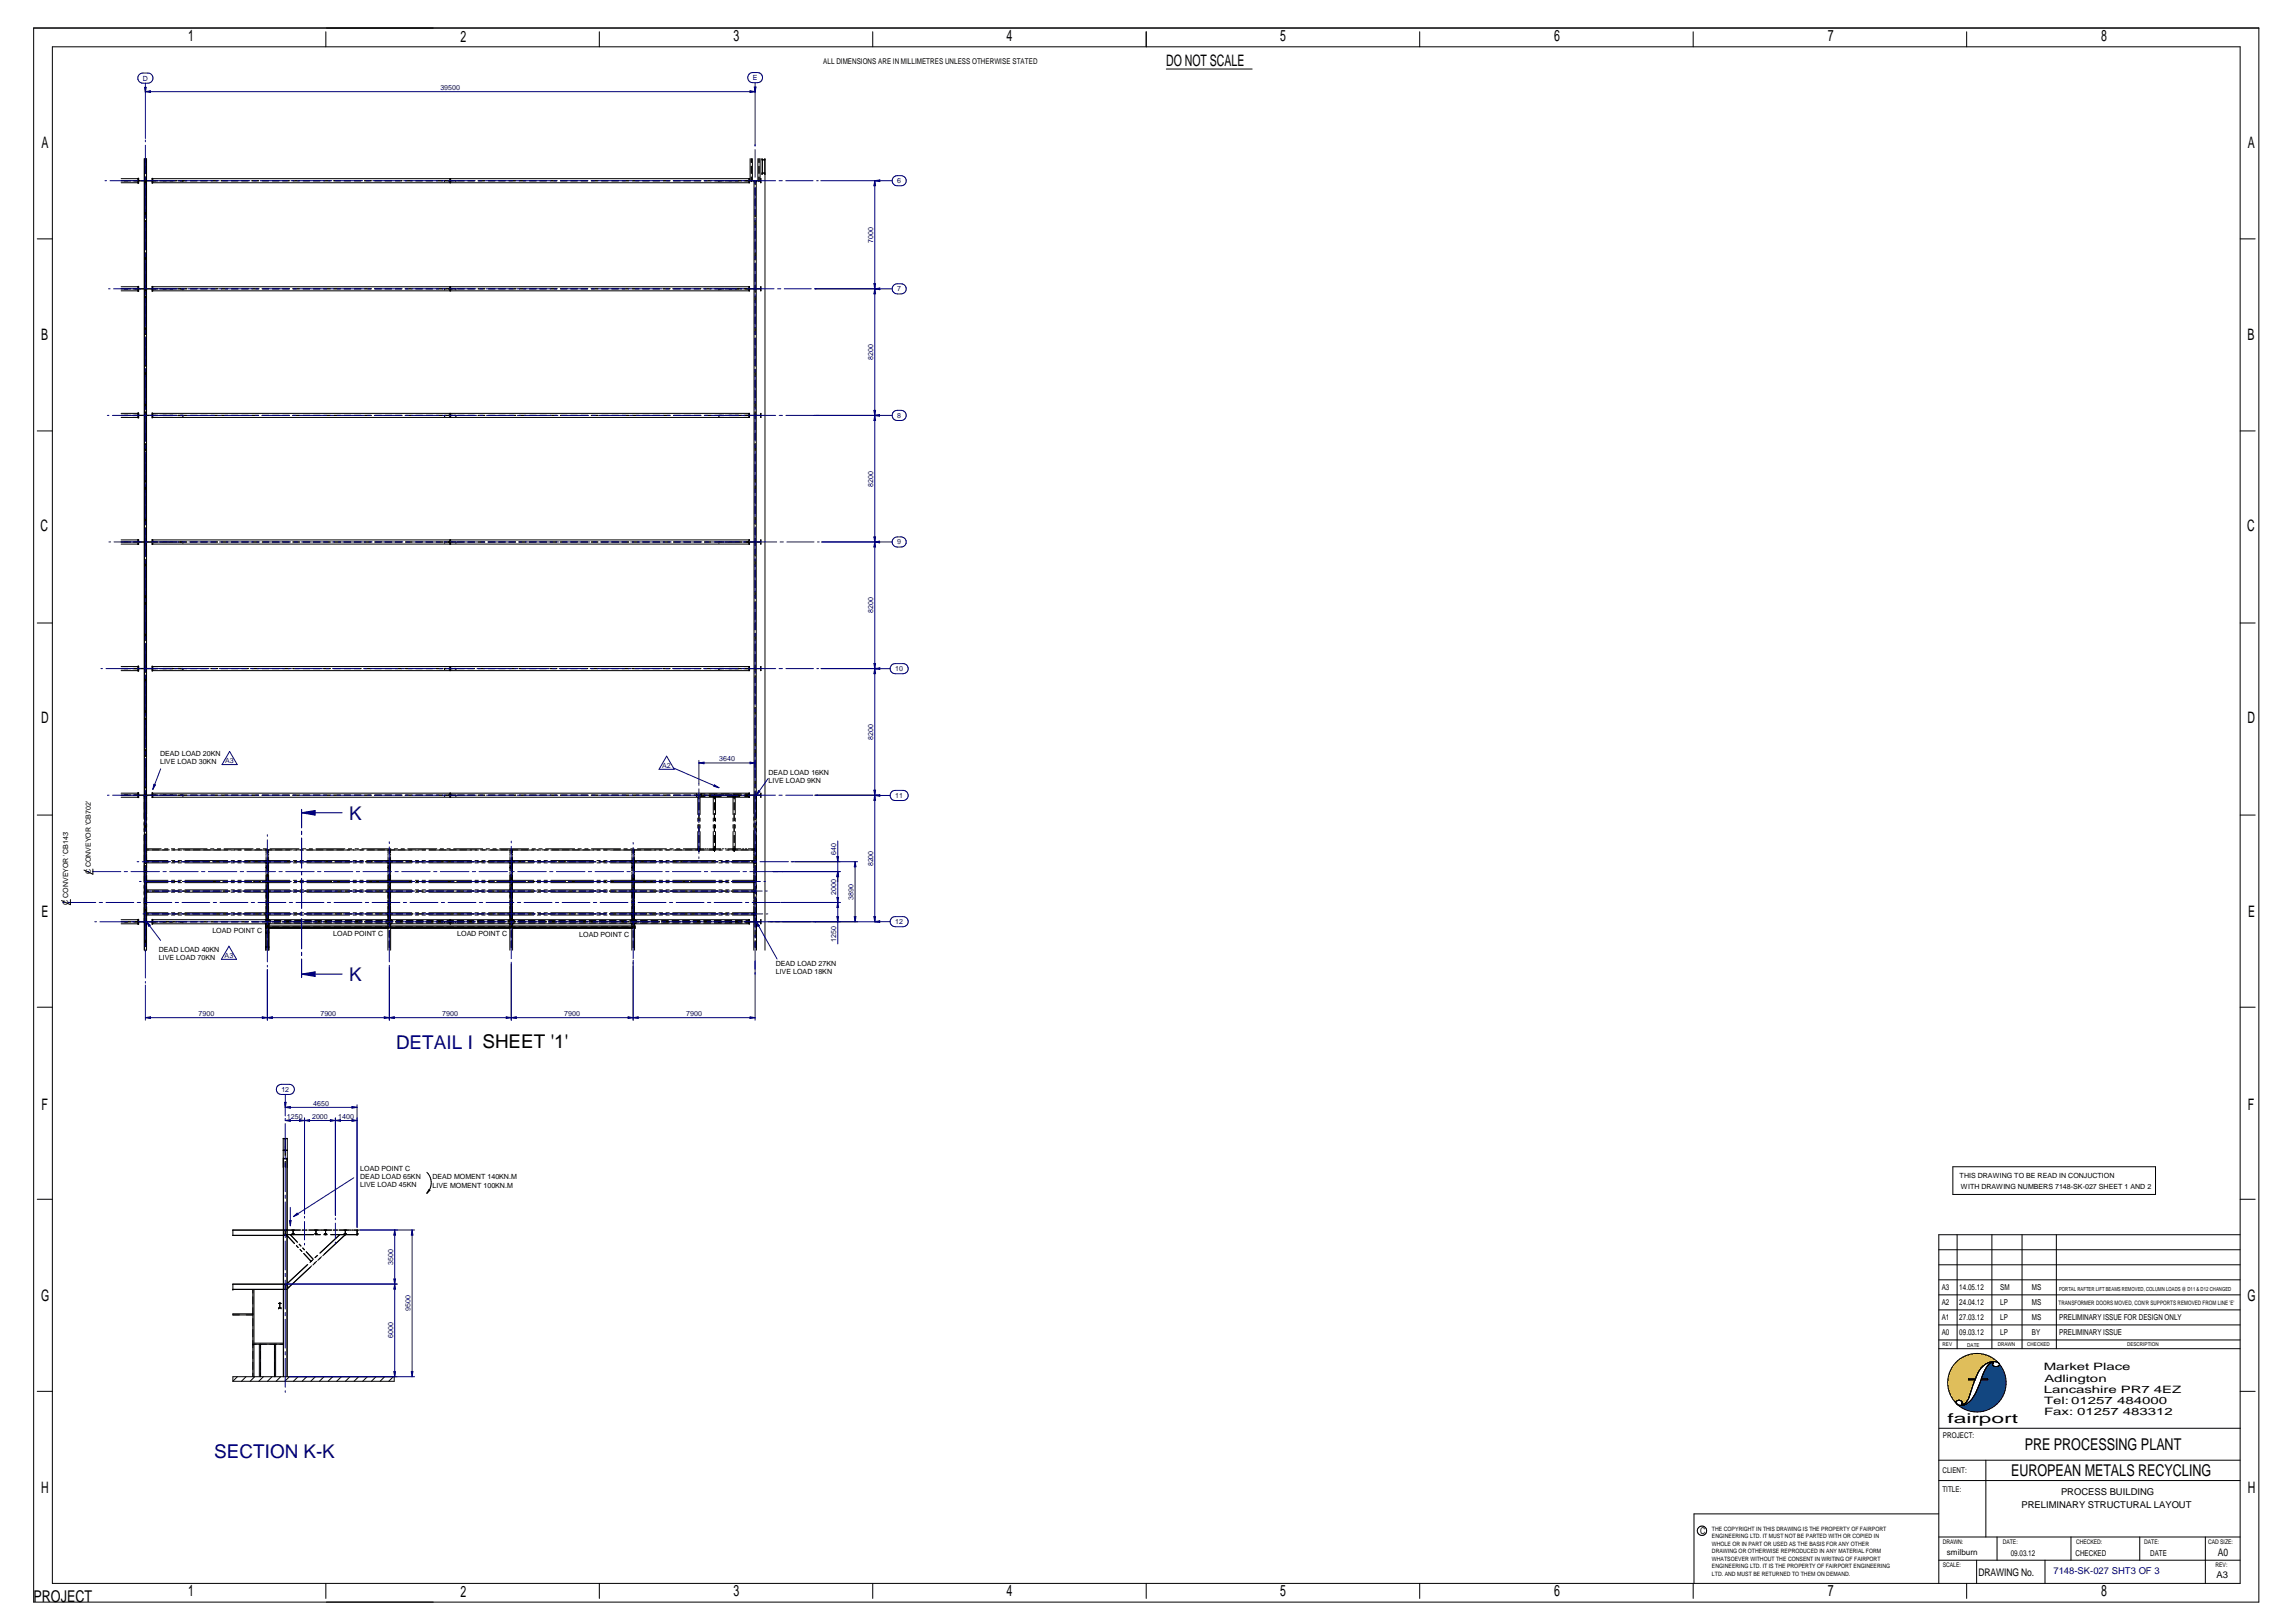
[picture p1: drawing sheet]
<svg xmlns="http://www.w3.org/2000/svg" width="1189mm" height="841mm" viewBox="0 0 1189 841" stroke-linecap="round" stroke-linejoin="round" font-family="sans-serif">
<defs><g id="words">
<g font-size="9.8" fill="#000080">
<text x="181" y="425">K</text>
<text x="181" y="508">K</text>
<text x="205" y="544">DETAIL I SHEET '1'</text>
<text x="111" y="755">SECTION K-K</text>
</g>
<g font-size="8.4">
<text x="1049" y="751">PRE PROCESSING PLANT</text>
<text x="1042" y="765">EUROPEAN METALS RECYCLING</text>
<text x="17" y="830">PROJECT</text>
</g>
<g font-size="8.2">
<text x="97" y="21">1</text>
<text x="239" y="22">2</text>
<text x="380" y="21">3</text>
<text x="522" y="21">4</text>
<text x="663" y="21">5</text>
<text x="805" y="21">6</text>
<text x="947" y="21">7</text>
<text x="1089" y="21">8</text>
<text x="604" y="34">DO NOT SCALE</text>
<text x="21" y="77">A</text>
<text x="1165" y="77">A</text>
<text x="21" y="176">B</text>
<text x="1165" y="176">B</text>
<text x="21" y="275">C</text>
<text x="1165" y="275">C</text>
<text x="21" y="375">D</text>
<text x="1165" y="375">D</text>
<text x="22" y="475">E</text>
<text x="1165" y="475">E</text>
<text x="21" y="575">F</text>
<text x="1165" y="575">F</text>
<text x="21" y="674">G</text>
<text x="1165" y="674">G</text>
<text x="21" y="774">H</text>
<text x="1165" y="774">H</text>
<text x="97" y="827">1</text>
<text x="239" y="828">2</text>
<text x="380" y="827">3</text>
<text x="522" y="827">4</text>
<text x="663" y="827">5</text>
<text x="805" y="827">6</text>
<text x="947" y="827">7</text>
<text x="1089" y="827">8</text>
</g>
<text font-size="7" x="1009" y="737">fairport</text>
<g font-size="5.4">
<text x="1149" y="806">A0</text>
<text x="1025" y="816">DRAWING No.</text>
</g>
<g font-size="5.3">
<text x="1059" y="710">Market Place</text>
<text x="1059" y="716">Adlington</text>
<text x="1059" y="722">Lancashire PR7 4EZ</text>
<text x="1059" y="728">Tel: 01257 484000</text>
<text x="1059" y="733">Fax: 01257 483312</text>
</g>
<g font-size="4.9">
<text x="1068" y="775">PROCESS BUILDING</text>
<text x="1048" y="781">PRELIMINARY STRUCTURAL LAYOUT</text>
<text x="1149" y="817">A3</text>
</g>
<text font-size="4.9" fill="#000080" x="1064" y="816">7148-SK-027 SHT3 OF 3</text>
<text font-size="4.8" x="881" y="795">C</text>
<g font-size="4.2">
<text x="1006" y="669">A3</text>
<text x="1015" y="669">14.05.12</text>
<text x="1037" y="669">SM</text>
<text x="1053" y="669">MS</text>
<text x="1006" y="676">A2</text>
<text x="1015" y="676">24.04.12</text>
<text x="1037" y="676">LP</text>
<text x="1053" y="676">MS</text>
<text x="1006" y="684">A1</text>
<text x="1015" y="684">27.03.12</text>
<text x="1037" y="684">LP</text>
<text x="1053" y="684">MS</text>
<text x="1067" y="684">PRELIMINARY ISSUE FOR DESIGN ONLY</text>
<text x="1006" y="692">A0</text>
<text x="1015" y="692">09.03.12</text>
<text x="1037" y="692">LP</text>
<text x="1053" y="692">BY</text>
<text x="1067" y="692">PRELIMINARY ISSUE</text>
<text x="1009" y="806">smilburn</text>
<text x="1042" y="806">09.03.12</text>
<text x="1076" y="806">CHECKED</text>
<text x="1114" y="806">DATE</text>
</g>
<g font-size="4.1">
<text x="427" y="33">ALL DIMENSIONS ARE IN MILLIMETRES UNLESS OTHERWISE STATED</text>
<text x="1007" y="745">PROJECT:</text>
<text x="1007" y="763">CLIENT:</text>
<text x="1007" y="773">TITLE:</text>
</g>
<g font-size="3.7" fill="#000080">
<text x="74" y="42">D</text>
<text x="390" y="42">E</text>
<text x="228" y="47">39500</text>
<text x="465" y="95">6</text>
<text x="453" y="126" transform="rotate(-90 453 126)">7000</text>
<text x="465" y="151">7</text>
<text x="453" y="187" transform="rotate(-90 453 187)">8200</text>
<text x="465" y="217">8</text>
<text x="453" y="252" transform="rotate(-90 453 252)">8200</text>
<text x="465" y="282">9</text>
<text x="453" y="318" transform="rotate(-90 453 318)">8200</text>
<text x="464" y="348">10</text>
<text x="453" y="383" transform="rotate(-90 453 383)">8200</text>
<text x="117" y="395">A3</text>
<text x="373" y="395">3640</text>
<text x="343" y="398">A2</text>
<text x="464" y="414">11</text>
<text x="433" y="443" transform="rotate(-90 433 443)">640</text>
<text x="453" y="449" transform="rotate(-90 453 449)">8200</text>
<text x="433" y="464" transform="rotate(-90 433 464)">2000</text>
<text x="442" y="466" transform="rotate(-90 442 466)">3890</text>
<text x="464" y="479">12</text>
<text x="433" y="488" transform="rotate(-90 433 488)">1250</text>
<text x="116" y="496">A3</text>
<text x="103" y="527">7900</text>
<text x="166" y="527">7900</text>
<text x="229" y="527">7900</text>
<text x="292" y="527">7900</text>
<text x="356" y="527">7900</text>
<text x="146" y="566">12</text>
<text x="162" y="573">4650</text>
<text x="149" y="580">1250</text>
<text x="162" y="580">2000</text>
<text x="175" y="580">1400</text>
<text x="204" y="655" transform="rotate(-90 204 655)">3500</text>
<text x="213" y="679" transform="rotate(-90 213 679)">9500</text>
<text x="204" y="694" transform="rotate(-90 204 694)">6000</text>
</g>
<g font-size="3.7">
<text x="83" y="392">DEAD LOAD 20KN</text>
<text x="83" y="396">LIVE LOAD 30KN</text>
<text x="398" y="402">DEAD LOAD 16KN</text>
<text x="398" y="406">LIVE LOAD 9KN</text>
<text x="47" y="453" transform="rotate(-90 47 453)">C CONVEYOR 'CB702'</text>
<text x="35" y="469" transform="rotate(-90 35 469)">C CONVEYOR 'CB143'</text>
<text x="110" y="484">LOAD POINT C</text>
<text x="173" y="485">LOAD POINT C</text>
<text x="237" y="485">LOAD POINT C</text>
<text x="300" y="486">LOAD POINT C</text>
<text x="82" y="493">DEAD LOAD 40KN</text>
<text x="82" y="497">LIVE LOAD 70KN</text>
<text x="402" y="500">DEAD LOAD 27KN</text>
<text x="402" y="505">LIVE LOAD 18KN</text>
<text x="187" y="607">LOAD POINT C</text>
<text x="187" y="611">DEAD LOAD 65KN</text>
<text x="224" y="611">DEAD MOMENT 140KN.M</text>
<text x="1016" y="610">THIS DRAWING TO BE READ IN CONJUCTION</text>
<text x="187" y="615">LIVE LOAD 45KN</text>
<text x="224" y="615">LIVE MOMENT 100KN.M</text>
<text x="1016" y="616">WITH DRAWING NUMBERS 7148-SK-027 SHEET 1 AND 2</text>
</g>
<g font-size="3.3">
<text x="1007" y="800">DRAWN:</text>
<text x="1038" y="800">DATE:</text>
<text x="1076" y="800">CHECKED:</text>
<text x="1111" y="800">DATE:</text>
<text x="1144" y="800">CAD SIZE:</text>
<text x="1007" y="812">SCALE:</text>
<text x="1148" y="812">REV:</text>
</g>
<g font-size="3.1">
<text x="1067" y="676">TRANSFORMER DOORS MOVED, CON'R SUPPORTS REMOVED FROM LINE 'E'</text>
<text x="887" y="793">THE COPYRIGHT IN THIS DRAWING IS THE PROPERTY OF FAIRPORT</text>
<text x="887" y="797">ENGINEERING LTD. IT MUST NOT BE PARTED WITH OR COPIED IN</text>
<text x="887" y="801">WHOLE OR IN PART OR USED AS THE BASIS FOR ANY OTHER</text>
<text x="887" y="805">DRAWING OR OTHERWISE REPRODUCED IN ANY MATERIAL FORM</text>
<text x="887" y="809">WHATSOEVER WITHOUT THE CONSENT IN WRITING OF FAIRPORT</text>
<text x="887" y="813">ENGINEERING LTD. IT IS THE PROPERTY OF FAIRPORT ENGINEERING</text>
<text x="887" y="817">LTD. AND MUST BE RETURNED TO THEM ON DEMAND.</text>
</g>
<text font-size="2.9" x="1067" y="669">PORTAL RAFTER LIFT BEAMS REMOVED, COLUMN LOADS @ D11 &amp; D12 CHANGED</text>
<g font-size="2.7">
<text x="1007" y="698">REV</text>
<text x="1020" y="698">DATE</text>
<text x="1035" y="698">DRAWN</text>
<text x="1051" y="698">CHECKED</text>
<text x="1102" y="698">DESCRIPTION</text>
</g>
</g></defs>
<g fill="none" stroke="#000" stroke-width=".52">
<path d="M17 15h1154v815h-1154zM169 16v8M311 16v8M452 16v8M594 16v8M27 24h1134v797h-1134zM19 124h8M19 223h8M19 323h8M19 422h8M19 522h8M19 621h8"/>
<path d="M1005 640v180M1014 640v59M1032 640v59M1048 640v59M1066 640v59M1005 679h156M1005 699h156M1005 694h156M1005 687h156M19 721h8M1005 757h156M1005 740h156"/>
<path d="M1029 757v39M1005 767h156M1005 784h-127v36M1005 796h156M1035 796v12M1073 796v12M1109 796v12M1005 808h156M1024 808v12M1060 808v12M169 821v7M311 821v7"/>
<path d="M452 821v7M594 821v7M736 821v7M877 821v7M1019 821v7"/>
<circle cx="882" cy="793" r="2.4"/>
</g>
<path d="M1031 707l2-1a1.1 1.1 0 0 0 0 2 1.1 1.1 0 0 0 1 0h2v-1a15 15 0 0 1-1 20 15 15 0 0 1-21 1h3a15 15 0 0 0 9-11l1-2h3h-3l2-5z" fill-rule="evenodd" fill="#004c99"/>
<path d="M1030 707l2-1h1v1a2 2 0 0 0 1 1 2 2 0 0 0 2-1 15 15 0 0 1-1 20 15 15 0 0 1-21 1h1a11 11 0 0 0 10-9l2-4h3h-3zM1033 706h.1" fill="none" stroke="#000" stroke-width=".52"/>
<path d="M1013 706a15 15 0 0 1 23 1 8 8 0 0 0-12 6v2h-4h4l-2 3a13 13 0 0 1-5 10 1.4 1.4 0 0 0-2-2 1.4 1.4 0 0 0-1 1v1a15 15 0 0 1-1-22z" fill-rule="evenodd" fill="#ffbf00"/>
<g fill="none" stroke="#000" stroke-width=".52">
<path d="M736 16v8M877 16v8M1019 16v8M604 36h45M63 94h5M63 93h8M63 95h8M69 94h2M71 92l1 2h7v-2v3v-1h-7l-1 1zM72 92v3M75 82v410M75 82v2"/>
<path d="M75 86v4M75 92v4M75 97v4M76 82v410M76 82v343M79 93h309v2h-309M79 94h3M79 93v2M82 94h-3M83 94h9M92 94h5M95 94h.1"/>
<path d="M99 94h3M104 94h3M109 94h4M115 94h3M120 94h3M125 94h4M131 94h3M136 94h3M141 94h4M146 94h4M152 94h3M157 94h4"/>
<path d="M162 94h4M168 94h3M173 94h3M178 94h4M184 94h3M189 94h3M194 94h4M200 94h3M205 94h3M210 94h4M215 94h4M221 94h3"/>
<path d="M226 94h4M230 94h.1M230 94h3M233 93v2M234 94h2M234 93v2M236 94h.1M237 94h4M242 94h4M248 94h3M253 94h4M258 94h4"/>
<path d="M264 94h3M269 94h4M274 94h4M280 94h3M285 94h4M290 94h4M296 94h3M301 94h4M306 94h4M312 94h3M317 94h4M322 94h4"/>
<path d="M328 94h3M333 94h4M338 94h4M344 94h3M349 94h4M354 94h4M360 94h3M365 94h4M370 94h5M373 94h.1M375 94h-5M376 94h9"/>
<path d="M386 94h2M388 93v2M388 93l1 1M389 82v12M389 94h1M389 82v2M389 86v4M389 92v2M389 94h.1M390 82v12M391 94v384M391 94h.1"/>
<path d="M391 94v2M391 97v4M392 94v384M393 82v12h-3M393 94h1M393 94h.1M393 82v2M393 86v4M393 92v2M394 82v12M394 94v-1v2v-1h-6M395 82v1h1"/>
<path d="M395 82v8h1M395 83h.1M395 90h.1M395 90h1M396 90h.1M396 82v410M75 103v4M75 109v3M75 114v4M75 120v4M391 103v4M391 109v3"/>
<path d="M391 114v4M391 120v3M75 125v4M75 131v4M75 137v3M391 125v4M391 131v4M391 137v3M1161 124h8M63 150h5M63 149h8M63 150h3"/>
<path d="M69 150h2M71 151v-3l1 2h7v-2v3M72 148v3M75 142v4M75 148v4M75 153v4M75 159v3M79 149h309v2h-309v-1h-7v1h-9M79 149v2M79 150h3M82 150h-3M83 150h9"/>
<path d="M84 150h6M92 150h5M92 150h3M95 150h.1M99 150h3M104 150h3M109 150h4M115 150h3M120 150h3M125 150h4M131 150h3M136 150h3"/>
<path d="M141 150h4M146 150h4M152 150h3M157 150h4M162 150h4M168 150h3M173 150h3M178 150h4M184 150h3M189 150h3M194 150h4M200 150h3"/>
<path d="M205 150h3M210 150h4M215 150h4M221 150h3M226 150h4M230 150h.1M230 150h3M230 150h1M232 150h1M233 149v2M234 149v2M234 150h2"/>
<path d="M234 150h.1M235 150h1M236 150h.1M237 150h4M242 150h4M248 150h3M253 150h4M258 150h4M264 150h3M269 150h4M274 150h4M280 150h3"/>
<path d="M285 150h4M290 150h4M296 150h3M301 150h4M306 150h4M312 150h3M317 150h4M322 150h4M328 150h3M333 150h4M338 150h4M344 150h3"/>
<path d="M349 150h4M354 150h4M360 150h3M365 150h4M373 150h.1M373 150h2M375 150h-5M376 150h9M378 150h5M386 150h2M388 149v2M388 149l1 1"/>
<path d="M389 150h5M389 150h-1M391 142v4M391 148v3M391 153v4M391 159v3M394 149v2zM75 164v4M75 170v3M75 175v4M391 164v4M391 170v3"/>
<path d="M391 175v4M75 181v3M75 186v4M75 192v3M75 197v4M391 181v3M391 186v4M391 192v3M391 197v4M63 215h5M63 214h8M68 215h-5"/>
<path d="M69 215h2M71 216v-2l1 1h7v-1v2M72 214v2M75 202v4M75 208v4M75 213v4M75 219v4M79 214h309v2h-309v-1h-7v1h-9M79 214v2M79 215h3M82 215h-3M83 215h9"/>
<path d="M92 215h5M95 215h.1M97 215h-5M99 215h3M104 215h3M109 215h4M115 215h3M120 215h3M125 215h4M131 215h3M136 215h3M141 215h4"/>
<path d="M146 215h4M152 215h3M157 215h4M162 215h4M168 215h3M173 215h3M178 215h4M184 215h3M189 215h3M194 215h4M200 215h3M205 215h3"/>
<path d="M210 215h4M215 215h4M221 215h3M226 215h4M230 215h.1M230 215h3M233 214v2M233 215h-3M234 214v2M234 215h2M236 215h.1M237 215h4"/>
<path d="M242 215h4M248 215h3M253 215h4M258 215h4M264 215h3M269 215h4M274 215h4M280 215h3M285 215h4M290 215h4M296 215h3M301 215h4"/>
<path d="M306 215h4M312 215h3M317 215h4M322 215h4M328 215h3M333 215h4M338 215h4M344 215h3M349 215h4M354 215h4M360 215h3M365 215h4"/>
<path d="M370 215h5M373 215h.1M375 215h-5M376 215h9M386 215h2M388 214v2M388 215h6v-1v2v-1h-6M391 202v4M391 208v4M391 213v4M391 219v4M75 224v4"/>
<path d="M75 230v4M75 235v4M391 224v4M391 230v3M391 235v4M1161 223h8M75 241v3M75 246v4M75 252v3M75 257v4M391 241v3M391 246v4"/>
<path d="M391 252v3M391 257v4M63 280h8M72 280v2M75 263v3M75 268v4M75 274v3M75 279v4M79 280h309v2h-309v-1h-7v1h-9M79 280v2M233 280v2M234 280v2"/>
<path d="M388 280v2M391 263v3M391 268v4M391 274v3M391 279v4M63 281h5M69 281h2M71 282v-2l1 1h7v-1v2M75 285v3M75 290v4M75 296v3M79 281h3"/>
<path d="M83 281h9M92 281h5M95 281h.1M99 281h3M104 281h3M109 281h4M115 281h3M120 281h3M125 281h4M131 281h3M136 281h3M141 281h4"/>
<path d="M146 281h4M152 281h3M157 281h4M162 281h4M168 281h3M173 281h3M178 281h4M184 281h3M189 281h3M194 281h4M200 281h3M205 281h3"/>
<path d="M210 281h4M215 281h4M221 281h3M226 281h4M230 281h.1M230 281h3M234 281h2M236 281h.1M237 281h4M242 281h4M248 281h3M253 281h4"/>
<path d="M258 281h4M264 281h3M269 281h4M274 281h4M280 281h3M285 281h4M290 281h4M296 281h3M301 281h4M306 281h4M312 281h3M317 281h4"/>
<path d="M322 281h4M328 281h3M333 281h4M338 281h4M344 281h3M349 281h4M354 281h4M360 281h3M365 281h4M370 281h5M373 281h.1M376 281h9"/>
<path d="M386 281h2M388 281h6v-1v2v-1h-6M391 285v3M391 290v4M391 295v4M75 301v4M75 306v4M75 312v3M75 317v4M391 301v4M391 306v4M391 312v3"/>
<path d="M391 317v4M75 323v3M75 328v4M75 334v3M75 339v4M391 323v3M391 328v4M391 334v3M391 339v4M1161 323h8M63 346h5M63 345h8"/>
<path d="M63 347h3M69 346h2M69 347h2M71 348v-3l1 1h7v-1v3M72 345v3M75 345v3M75 350v4M75 356v3M79 345h309v3h-309v-1h-7v1h-9M79 345v3M79 347h3M82 346h-3"/>
<path d="M83 346h9M84 347h6M92 346h5M92 347h3M95 347h.1M95 346h.1M99 346h3M104 346h3M109 346h4M115 346h3M120 346h3M125 346h4"/>
<path d="M131 346h3M136 346h3M141 346h4M146 346h4M152 346h3M157 346h4M162 346h4M168 346h3M173 346h3M178 346h4M184 346h3M189 346h3"/>
<path d="M194 346h4M200 346h3M205 346h3M210 346h4M215 346h4M221 346h3M226 346h4M230 347h.1M230 346h.1M230 346h3M230 347h1M232 347h1"/>
<path d="M233 345v3M234 345v3M234 346h2M234 347h.1M235 347h1M236 347h.1M236 346h.1M237 346h4M242 346h4M248 346h3M253 346h4M258 346h4"/>
<path d="M264 346h3M269 346h4M274 346h4M280 346h3M285 346h4M290 346h4M296 346h3M301 346h4M306 346h4M312 346h3M317 346h4M322 346h4"/>
<path d="M328 346h3M333 346h4M338 346h4M344 346h3M349 346h4M354 346h4M360 346h3M365 346h4M373 347h.1M373 346h.1M373 347h2M375 346h-5"/>
<path d="M376 346h9M378 347h5M386 346h2M386 347h2M388 345v3M388 346h1M389 346h5M389 346l-1 1M391 345v3M391 350v4M391 356v3M394 345v3z"/>
<path d="M75 361v4M75 367v3M75 372v4M75 377v4M391 361v4M391 367v3M391 372v4M391 377v4M75 383v4M75 388v4M75 394v3M75 399v4"/>
<path d="M391 383v4M391 388v4M391 394v3M391 399v4M63 412h5M63 411h8M63 413h8M68 412h-5M69 412h2M71 411l1 1h7v-1v2v-1h-7l-1 1zM72 411v2M75 412h.1"/>
<path d="M75 412v12M75 405v3M75 410v4M75 416v3M76 412h.1M79 411h309v2h-309M79 412h3M79 411v2M83 412h9M92 412h5M95 412h.1M97 412h-5"/>
<path d="M99 412h3M104 412h3M109 412h4M115 412h3M120 412h3M125 412h4M131 412h3M136 412h3M141 412h4M146 412h4M152 412h3M157 412h4"/>
<path d="M162 412h4M168 412h3M173 412h3M178 412h4M184 412h3M189 412h3M194 412h4M200 412h3M205 412h3M210 412h4M215 412h4M221 412h3"/>
<path d="M226 412h4M230 412h.1M230 412h3M233 412h-3M233 411v2M234 412h2M234 411v2M236 412h.1M237 412h4M242 412h4M248 412h3M253 412h4"/>
<path d="M258 412h4M264 412h3M269 412h4M274 412h4M280 412h3M285 412h4M290 412h4M296 412h3M301 412h4M306 412h4M312 412h3M317 412h4"/>
<path d="M322 412h4M328 412h3M333 412h4M338 412h4M344 412h3M349 412h4M354 412h4M360 412h3M360 412h25M361 412v1M361 412h.1M362 412h.1"/>
<path d="M362 413v9M362 412v2M362 416v4M363 412h.1M363 413v9M363 413h2M363 411v1M363 412v1M365 412h4M365 411l-2 1M367 411h5M368 413h2"/>
<path d="M370 412h.1M370 413h.1M370 413v9M370 412v2M370 416v4M370 412h5M371 413h3M371 412h.1M371 413h.1M371 413v9M373 412h.1M374 411h4"/>
<path d="M376 412h9M377 413h4M380 412h.1M380 413h.1M380 413v9M380 411h4M380 412v2M380 416v4M381 413h.1M381 413h2M381 412h.1M381 413v9"/>
<path d="M386 412h2M386 413h2M386 411h2M388 411v2M388 411h.1M388 413h.1M388 412h6v-1v2v-1h-6M391 412v10M391 405v3M391 410v4M391 416v3M75 426v2"/>
<path d="M75 429v2M75 433v24M75 421v4M75 427v3M75 432v4M75 438v3M75 440h.1M75 440h1M76 440h8M76 427v15M85 440h2M89 440h2"/>
<path d="M92 440h15M109 440h2M113 440h1M116 440h15M133 440h2M136 440h2M140 440h15M157 440h1M160 440h2M164 440h15M181 440h1M184 440h2"/>
<path d="M188 440h15M204 440h2M208 440h2M211 440h15M228 440h2M232 440h1M235 440h15M252 440h2M255 440h2M259 440h15M276 440h1M279 440h2"/>
<path d="M283 440h15M300 440h1M303 440h2M307 440h15M323 440h2M327 440h2M330 440h15M347 440h2M351 440h1M354 440h8M362 424v2M362 427v2"/>
<path d="M362 431v9M362 440h.1M362 422v3M362 427v4M362 433v4M362 439v1M363 440h2M363 424v2M363 427v2M363 431v9M365 440h1M367 440h.1"/>
<path d="M368 440h2M370 424v2M370 427v2M370 431v9M370 440h.1M370 422v3M370 427v4M370 433v4M370 439v1M371 440h3M371 424v2M371 427v2"/>
<path d="M371 431v9M374 440h1M376 440h.1M377 440h4M380 424v2M380 427v2M380 431v9M380 422v3M380 427v4M380 433v4M380 439v1M380 440h.1"/>
<path d="M381 440h3M381 424v2M381 427v2M381 431v9M385 440h.1M386 440h1M388 440h3M391 423v2M391 427v2M391 430v10M391 440h.1M391 421v4"/>
<path d="M391 427v3M391 432v4M391 438v3M1161 422h8M75 459v1M75 443v4M75 449v3M75 454v4M75 459v4M75 447h.1M75 457h.1M75 447h2"/>
<path d="M75 446h1M75 447h1M75 456h1M75 457h1M75 457h2M75 446h.1M76 446h11M76 447h11M76 456h11M76 457h11M76 446h.1M76 447h.1"/>
<path d="M76 457h.1M76 443v4M76 447v6M76 453v5M76 459h.1M76 459v10M79 447h3M79 457h3M84 447h4M84 457h4M88 440h-13M89 446h2"/>
<path d="M89 447h2M89 456h2M89 457h2M89 440h5M89 447h4M89 457h4M92 446h2M92 447h2M92 456h2M92 457h2M95 447h3M95 457h3"/>
<path d="M95 440h25M96 446h22M96 447h22M96 456h22M96 457h22M100 447h3M100 457h3M105 447h4M105 457h4M110 447h4M110 457h4M116 447h3"/>
<path d="M116 457h3M120 446h1M120 447h1M120 456h1M120 457h1M120 440h5M121 447h3M121 457h3M123 446h2M123 447h2M123 456h2M123 457h2"/>
<path d="M126 447h4M126 457h4M127 440h25M127 446h11M127 447h11M127 456h11M127 457h11M131 447h4M131 457h4M137 447h3M137 457h3M138 447h.1"/>
<path d="M138 446h.1M138 457h.1M138 440v2M138 443h.1M138 443v1M138 444v2M138 446v1M138 447v3M138 451h.1M138 452v1M138 453v3M138 457v1"/>
<path d="M138 459h.1M138 459v1M138 460v1M138 449h.1M138 449h1M138 447v1M138 448v3M138 453v4M138 458v4M138 446h1M138 447h1M138 456h1"/>
<path d="M138 457h1M139 440v2M139 444v7M139 453v25M139 447h.1M139 457h.1M139 440h.1M139 446h.1M139 446h11M139 447h11M139 456h11M139 457h11"/>
<path d="M139 449h.1M139 453v4M139 443h.1M139 443v1M139 444v2M139 446v5M139 452v1M139 457v10M142 447h4M142 457h4M147 447h4M147 457h4"/>
<path d="M152 446h2M152 447h2M152 456h2M152 457h2M152 440h5M153 447h3M153 457h3M156 446h1M156 447h1M156 456h1M156 457h1M158 447h3"/>
<path d="M158 457h3M159 440h26M159 446h22M159 447h22M159 456h22M159 457h22M163 447h4M163 457h4M168 447h4M168 457h4M174 447h3M174 457h3"/>
<path d="M179 447h3M179 457h3M183 446h2M183 447h2M183 456h2M183 457h2M184 447h4M184 457h4M185 440h4M186 446h2M186 447h2M186 456h2"/>
<path d="M186 457h2M189 447h4M189 457h4M190 446h11M190 447h11M190 456h11M190 457h11M195 447h3M195 457h3M200 447h3M200 457h3M201 447h.1"/>
<path d="M201 446h.1M201 457h.1M201 446h1M201 440v2M201 443h.1M201 443v1M201 444v2M201 446v1M201 447v3M201 451h.1M201 452v1M201 453v3"/>
<path d="M201 457v1M201 459h.1M201 459v1M201 460v1M201 449h.1M201 449h1M201 447v1M201 448v3M201 453v4M201 458v4M202 446h.1M202 447h.1"/>
<path d="M202 456h.1M202 457h.1M202 449h.1M202 440v2M202 444v7M202 453v25M202 440h.1M202 446h11M202 447h11M202 456h11M202 457h11M202 453v4"/>
<path d="M202 443h.1M202 443v1M202 444v2M202 446v5M202 452v1M202 457v10M205 447h4M205 457h4M211 447h3M211 457h3M215 446h2M215 447h2"/>
<path d="M215 456h2M215 457h2M216 447h3M216 457h3M219 446h1M219 447h1M219 456h1M219 457h1M221 440h-31M221 447h4M221 457h4M222 446h22"/>
<path d="M222 447h22M222 456h22M222 457h22M222 440h26M226 447h4M226 457h4M232 447h3M232 457h3M237 447h3M237 457h3M242 447h4M242 457h4"/>
<path d="M246 446h2M246 447h2M246 456h2M246 457h2M247 447h4M247 457h4M249 440h3M250 446h1M250 447h1M250 456h1M250 457h1M253 447h3"/>
<path d="M253 457h3M253 446h11M253 447h11M253 456h11M253 457h11M253 440h11M258 447h3M258 457h3M263 447h4M263 457h4M264 447h.1M264 446h.1"/>
<path d="M264 457h.1M264 446h1M264 440v2M264 443h.1M264 443v1M264 444v2M264 446v1M264 447v3M264 451h.1M264 452v1M264 453v3M264 457v1"/>
<path d="M264 459h.1M264 459v1M264 460v1M264 449h.1M264 449h2M264 447v1M264 448v3M264 453v4M264 458v4M265 440h15M265 446h.1M265 447h.1"/>
<path d="M265 456h.1M265 457h.1M265 440v2M265 444v7M265 453v25M265 440h.1M265 446h1M265 446h12M265 447h12M265 456h12M265 457h12M266 446h.1"/>
<path d="M266 447h.1M266 449h.1M266 453v4M266 457h.1M266 440v2M266 443h.1M266 443v1M266 444v2M266 446v5M266 452v1M266 457v10M268 447h4"/>
<path d="M268 457h4M274 447h3M274 457h3M278 446h2M278 447h2M278 456h2M278 457h2M279 447h3M279 457h3M281 440h3M282 446h2M282 447h2"/>
<path d="M282 456h2M282 457h2M284 447h4M284 457h4M285 446h23M285 447h23M285 456h23M285 457h23M285 440h26M290 447h3M290 457h3M295 447h3"/>
<path d="M295 457h3M300 447h4M300 457h4M305 447h4M305 457h4M309 446h2M309 447h2M309 456h2M309 457h2M311 447h3M311 457h3M313 440h3"/>
<path d="M313 446h2M313 447h2M313 456h2M313 457h2M316 447h3M316 457h3M316 446h12M316 447h12M316 456h12M316 457h12M316 440h12M321 447h4"/>
<path d="M321 457h4M326 447h4M326 457h4M327 447h.1M327 446h.1M327 457h.1M327 440v2M327 443h.1M327 443v1M327 444v2M327 446v1M327 447v3"/>
<path d="M327 451h.1M327 452v1M327 453v3M327 457v1M327 459h.1M327 459v1M327 460v1M327 446h1M328 447h.1M328 449h.1M328 447v1M328 448v3"/>
<path d="M328 453v4M328 458v4M328 449h1M328 440h.1M328 446h.1M328 456h.1M328 457h.1M328 440v2M328 444v7M328 453v25M328 446h1M329 440h14"/>
<path d="M329 446h11M329 447h11M329 456h11M329 457h11M329 446h.1M329 447h.1M329 449h.1M329 453v4M329 457h.1M329 440v2M329 443h.1M329 443v1"/>
<path d="M329 444v2M329 446v5M329 452v1M329 457v10M332 447h3M332 457h3M337 447h3M337 457h3M342 446h1M342 447h1M342 456h1M342 457h1"/>
<path d="M342 447h4M342 457h4M345 440h3M345 446h2M345 447h2M345 456h2M345 457h2M347 447h4M347 457h4M349 446h22M349 447h22M349 456h22"/>
<path d="M349 457h22M349 440h25M353 447h3M353 457h3M358 447h3M358 457h3M363 440h.1M363 447h4M363 457h4M369 447h3M369 457h3M371 440h.1"/>
<path d="M373 446h1M373 447h1M373 456h1M373 457h1M374 447h3M374 457h3M376 446h2M376 447h2M376 456h2M376 457h2M379 447h4M379 457h4"/>
<path d="M380 446h11M380 447h11M380 456h11M380 457h11M381 440h.1M384 447h4M384 457h4M390 447h1M390 457h1M391 447h.1M391 446h.1M391 457h.1"/>
<path d="M391 440v2M391 443h.1M391 443v1M391 444v2M391 446v1M391 447v3M391 451h.1M391 452v1M391 453v3M391 457v1M391 459h.1M391 459v1"/>
<path d="M391 460v1M391 456h.1M391 440h-15M391 443v4M391 448v4M391 454v4M391 459v4M63 478h5M63 477h8M69 478h2M71 479v-3l1 2h7v-2v3M72 476v3"/>
<path d="M75 478h.1M75 462v2M75 466v12M75 465v4M75 470v4M75 476v4M75 462h.1M75 474h.1M75 461h1M75 462h1M75 462h2M75 473h1"/>
<path d="M75 474h1M75 474h2M76 461h11M76 462h11M76 473h11M76 474h11M76 462h.1M76 478h.1M76 473h.1M76 474h.1M76 470v5M76 475v17"/>
<path d="M79 462h3M79 474h3M79 477h309v2h-309v-1h-7v1h-9M79 477v2M79 478h3M82 478h-3M83 478h9M84 462h4M84 474h4M89 461h2M89 462h2M89 473h2"/>
<path d="M89 474h2M89 462h4M89 474h4M92 478h5M92 461h2M92 462h2M92 473h2M92 474h2M95 462h3M95 474h3M95 478h.1M96 461h22"/>
<path d="M96 462h22M96 473h22M96 474h22M99 478h3M100 462h3M100 474h3M104 478h3M105 462h4M105 474h4M109 478h4M110 462h4M110 474h4"/>
<path d="M115 478h3M116 462h3M116 474h3M120 461h1M120 462h1M120 473h1M120 474h1M120 478h3M121 462h3M121 474h3M123 461h2M123 462h2"/>
<path d="M123 473h2M123 474h2M125 478h4M126 462h4M126 474h4M127 461h11M127 462h11M127 473h11M127 474h11M131 478h3M131 462h4M131 474h4"/>
<path d="M136 478h4M136 478h3M137 462h3M137 474h3M137 479h1M137 477h1M137 479h.1M138 479v13M138 479h.1M138 462h.1M138 474h.1M138 462v4"/>
<path d="M138 466v1M138 468v1M138 470v3M138 473v1M138 474v1M138 475h.1M138 475v1M138 476v1M138 477v1M138 476h.1M138 464h1M138 464h.1"/>
<path d="M138 477h.1M138 480v1M138 461h1M138 462h1M138 473h1M138 474h1M138 475h1M139 463h.1M139 476h.1M139 478h.1M139 479v1M139 477h-1"/>
<path d="M139 462h.1M139 474h.1M139 477h.1M139 464h.1M139 478h1M139 479h.1M139 479h1M139 480h62M139 461h11M139 462h11M139 474h11M139 465v-2h-1v14"/>
<path d="M139 476v1M139 475h-1M139 467v4M139 469v4M139 473h.1M139 468v1M139 473v1M139 474v3M139 477v1M139 479v13M140 477h-1M140 479h.1"/>
<path d="M140 477h-2M141 478h5M141 478h4M142 462h4M142 474h4M142 477h4M142 478h4M146 478h5M146 478h4M147 462h4M147 474h4M147 477h4"/>
<path d="M147 478h4M150 473h-11v3M152 478h4M152 478h3M152 461h2M152 462h2M152 473h2M152 474h2M153 462h3M153 474h3M153 477h3M153 478h3"/>
<path d="M156 461h1M156 462h1M156 473h1M156 474h1M157 478h4M158 462h3M158 474h3M158 477h3M158 478h3M159 461h22M159 462h22M159 473h22"/>
<path d="M159 474h22M162 478h5M162 478h4M163 462h4M163 474h4M163 477h4M163 478h4M168 478h4M168 478h3M168 462h4M168 474h4M168 477h4"/>
<path d="M173 478h4M173 478h3M174 462h3M174 474h3M174 477h3M174 478h3M178 478h4M179 462h3M179 474h3M179 477h3M179 478h3M183 461h2"/>
<path d="M183 462h2M183 473h2M183 474h2M184 478h4M184 478h3M184 477h4M184 462h4M184 474h4M186 461h2M186 462h2M186 473h2M186 474h2"/>
<path d="M189 478h4M189 478h3M189 462h4M189 474h4M189 477h4M190 461h11M190 462h11M190 473h11M190 474h11M194 478h4M195 462h3M195 474h3"/>
<path d="M195 477h3M195 478h3M200 478h4M200 478h3M200 462h3M200 474h3M200 477h4M201 479h1M201 477h.1M201 479h.1M201 479v13M201 462h.1"/>
<path d="M201 474h.1M201 462v4M201 466v1M201 468v1M201 470v3M201 473v1M201 474v1M201 475h.1M201 475v1M201 476v1M201 477v1M201 476h1"/>
<path d="M201 464h1M201 477h1M202 461h.1M202 462h.1M202 473h.1M202 474h.1M202 477h.1M202 479h.1M202 464h.1M202 478h.1M202 475h.1M202 463h.1"/>
<path d="M202 476h.1M202 479v1M202 479h1M202 480h63M202 461h11M202 462h11M202 474h11M202 465v-2h-1l1 14M202 476v1M202 475h-1M202 467v4M202 469v4"/>
<path d="M202 468v1M202 473v1M202 474v3M202 477v1M202 479v13M203 477h-1M203 479h.1M205 478h4M205 478h3M205 462h4M205 474h4M205 477h4"/>
<path d="M210 478h4M211 462h3M211 474h3M211 477h3M211 478h3M213 473h-11v3M215 461h2M215 462h2M215 473h2M215 474h2M215 478h4M216 462h3"/>
<path d="M216 474h3M216 477h3M216 478h3M219 461h1M219 462h1M219 473h1M219 474h1M221 478h4M221 478h3M221 462h4M221 474h4M221 477h4"/>
<path d="M222 461h22M222 462h22M222 473h22M222 474h22M226 478h4M226 462h4M226 474h4M226 477h4M230 478h.1M230 478h6M230 478h3M232 462h3"/>
<path d="M232 474h3M232 477h3M232 478h3M233 477v2M234 477v2M234 478h2M236 478h.1M237 462h3M237 474h3M237 477h3M237 478h3M237 478h4"/>
<path d="M241 478h-4M242 462h4M242 474h4M242 477h4M242 478h4M246 478h-4M246 461h2M246 462h2M246 473h2M246 474h2M247 477h4M247 462h4"/>
<path d="M247 474h4M247 478h4M248 478h3M250 461h1M250 462h1M250 473h1M250 474h1M251 478h-4M253 462h3M253 474h3M253 477h3M253 478h3"/>
<path d="M253 478h4M253 461h11M253 462h11M253 473h11M253 474h11M257 478h-4M258 462h3M258 474h3M258 477h3M258 478h3M258 478h4M262 478h-4"/>
<path d="M263 462h4M263 474h4M263 477h4M263 478h4M264 478h3M264 479h1M264 477h.1M264 479h.1M264 479v13M264 462h.1M264 474h.1M264 462v4"/>
<path d="M264 466v1M264 468v1M264 470v3M264 473v1M264 474v1M264 475h.1M264 475v1M264 476v1M264 477v1M264 476h1M264 464h.1M264 464h1"/>
<path d="M264 477h1M265 464h.1M265 461h.1M265 462h.1M265 473h.1M265 474h.1M265 477h.1M265 479h.1M265 478h.1M265 475h.1M265 463h.1M265 476h.1"/>
<path d="M265 479v1M265 479h1M265 476h1M265 480h63M265 461h12M265 462h12M265 474h12M265 465v-2h-1l1 14M265 476v1M265 475h-1M265 467v4M265 462h1"/>
<path d="M266 469v4M266 462h.1M266 474h.1M266 473h.1M266 468v1M266 473v1M266 474v3M266 477v1M266 479h.1M266 479v13M266 477h.1M267 478h-4"/>
<path d="M268 462h4M268 474h4M269 477h3M269 478h3M269 478h4M273 478h-4M274 462h3M274 474h3M274 477h3M274 478h3M274 478h4M277 473h-12v3"/>
<path d="M278 478h-4M278 461h2M278 462h2M278 473h2M278 474h2M279 462h3M279 474h3M279 477h4M279 478h4M280 478h3M282 461h2M282 462h2"/>
<path d="M282 473h2M282 474h2M283 478h-4M284 462h4M284 474h4M284 477h4M284 478h4M285 478h4M285 461h23M285 462h23M285 473h23M285 474h23"/>
<path d="M289 478h-5M290 462h3M290 474h3M290 477h3M290 478h3M290 478h4M294 478h-4M295 462h3M295 474h3M295 477h3M295 478h3M296 478h3"/>
<path d="M299 478h-4M300 462h4M300 474h4M300 477h4M300 478h4M301 478h4M305 478h-5M305 462h4M305 474h4M305 477h4M305 478h4M306 478h4"/>
<path d="M309 461h2M309 462h2M309 473h2M309 474h2M310 478h-5M311 462h3M311 474h3M311 477h3M311 478h3M312 478h3M313 461h2M313 462h2"/>
<path d="M313 473h2M313 474h2M315 478h-4M316 477h3M316 462h3M316 474h3M316 478h3M316 461h12M316 462h12M316 473h12M316 474h12M317 478h4"/>
<path d="M321 478h-5M321 462h4M321 474h4M321 477h4M321 478h4M322 478h4M326 478h-5M326 462h4M326 474h4M326 477h4M326 478h4M327 479h1"/>
<path d="M327 477h.1M327 479h.1M327 479v13M327 462h.1M327 474h.1M327 462v4M327 466v1M327 468v1M327 470v3M327 473v1M327 474v1M327 475h.1"/>
<path d="M327 475v1M327 476v1M327 477v1M327 462h1M328 476h.1M328 464h.1M328 478h3M328 477h.1M328 461h.1M328 462h.1M328 473h.1M328 474h.1"/>
<path d="M328 479h.1M328 475h.1M328 463h.1M328 478h.1M328 479v1M328 464h1M328 479h1M328 477h1M328 476h1M328 480h1v1h-1M329 461h11M329 462h11"/>
<path d="M329 474h11M329 465v-2h-1v14M329 467v4M329 476l-1 1M329 475h-1M329 462h.1M329 469v4M329 474h.1M329 473h.1M329 468v1M329 473v1M329 474v3"/>
<path d="M329 477v1M329 479h.1M329 479v13M329 477h.1M331 478h-5M332 462h3M332 474h3M332 477h3M332 478h3M333 478h4M337 478h-5M337 462h3"/>
<path d="M337 474h3M337 477h4M337 478h4M338 478h4M340 473h-11v3M342 461h1M342 462h1M342 473h1M342 474h1M342 478h-5M342 462h4M342 474h4"/>
<path d="M343 477h3M343 478h3M344 478h3M345 461h2M345 462h2M345 473h2M345 474h2M347 478h-4M347 462h4M347 474h4M348 477h4M348 478h4"/>
<path d="M349 461h22M349 462h22M349 473h22M349 474h22M349 478h4M353 478h-5M353 462h3M353 474h3M354 477h3M354 478h3M354 478h4M358 478h-4"/>
<path d="M358 462h3M358 474h3M359 477h4M359 478h4M360 478h3M363 478h-4M363 462h4M363 474h4M365 477h3M365 478h3M365 478h4M369 462h3"/>
<path d="M369 474h3M369 478h-4M370 477h4M370 478h4M370 478h5M373 478h.1M373 461h1M373 462h1M373 473h1M373 474h1M374 462h3M374 474h3"/>
<path d="M375 478h-5M376 478h9M376 477h3M376 478h3M376 461h2M376 462h2M376 473h2M376 474h2M379 462h4M379 474h4M380 461h11M380 462h11"/>
<path d="M380 473h11M380 474h11M381 477h4M381 478h4M384 462h4M384 474h4M386 478h2M387 477h1M387 478h1M388 477v2M388 477l6 1v-1v2v-1h-6M390 462h1"/>
<path d="M390 474h1M391 462h.1M391 478h.1M391 474h.1M391 462v4M391 466v1M391 468v1M391 470v3M391 473v1M391 474v1M391 475v1M391 476h.1"/>
<path d="M391 477v1M391 461h.1M391 473h.1M391 465v3M391 470v4M391 476v2M391 479v1M392 478h.1M75 492h.1M75 481v4M75 487v3M138 480h191"/>
<path d="M138 483h.1M138 490h.1M138 491h.1M139 482v4M139 488v3M139 481h.1M139 481h62M139 483h.1M139 491h.1M139 490h.1M139 481h63M139 481v11"/>
<path d="M202 482v4M202 488v3M202 481h63M265 482v4M265 488v3M265 481h63M328 481h.1M328 480h.1M328 482v4M328 488v3M391 492v-13h1v13M391 482v4"/>
<path d="M391 488v3M1161 522h8M1005 640h156M1161 621h8M1005 655h156M1005 648h156M1005 671h156M1005 663h156M1023 717l-1 3a9 9 0 0 1-5 8M1023 715v2M1033 706a7 7 0 0 0-5 6l-1 3h3h-3l-1 1a18 18 0 0 1-8 12h-3l-1-1M1033 706h.1"/>
<path d="M1033 706v1a2 2 0 0 0 1 1 2 2 0 0 0 2-1M1036 706v1M1036 706a15 15 0 0 0-22 0 15 15 0 0 0 0 22M1036 706a9 9 0 0 0-12 7v2h-4h4h-1M1036 706h.1M1036 707h.1M1014 727h.1M1014 727a1.4 1.4 0 0 1 1-1 1.4 1.4 0 0 1 2 1M1017 727v1M1017 728h.1M1017 727h.1M1161 721h8"/>
<path d="M1143 796v24"/>
</g>
<g fill="#000">
<circle cx="391" cy="94" r=".2"/>
<circle cx="392" cy="94" r=".2"/>
<circle cx="233" cy="477" r=".2"/>
<circle cx="233" cy="478" r=".2"/>
<circle cx="388" cy="478" r=".2"/>
<circle cx="388" cy="477" r=".2"/>
</g>
<path d="M156 431v1M156 434v16M177 421h-21v8M156 452v1M156 455v16M156 473v1M156 476v16M156 493v2M156 497v8" fill="none" stroke="#000080" stroke-width=".59"/>
<path d="M156 421l7-1v2z" fill="#000080"/>
<path d="M156 421l7-1v2zM156 505h21" fill="none" stroke="#000080" stroke-width=".59"/>
<path d="M156 505l7-1v2z" fill="#000080"/>
<path d="M156 419v2M156 505l7-1v2zM156 505v2" fill="none" stroke="#000080" stroke-width=".59"/>
<g fill="none" stroke="#000" stroke-width=".52">
<path d="M147 596h2M148 590h.1M148 590v9M148 594h.1M147 600v113M147 601h.1M147 600h.1M148 602v3M149 600h-2M149 600h.1M149 601h.1M147 637h-26v3h26"/>
<path d="M147 637h.1M148 640h.1M148 639h.1M148 637v3M149 637h.1M150 640l4 4M151 639h1M151 637h.1M151 639h.1M152 637v2M152 639h.1M152 637h.1"/>
<path d="M152 638h.1M156 637h-9M157 637h.1M158 637h1M160 637h5M163 640h-15h1M163 639h1M163 637h.1M163 639h.1M164 639h.1M164 637v1M164 638v1"/>
<path d="M164 637h.1M164 640h2M166 637h.1M166 637h1M167 637h5M168 640h2M168 639h1M168 637h.1M168 639h.1M169 637v2M169 639h.1M169 637h.1"/>
<path d="M173 637h.1M174 637h1M176 637h6M176 640l-10 9M178 639h2M178 637h.1M178 639h.1M179 637v1M179 639h.1M179 640l-12 11M179 638v1M179 637h.1"/>
<path d="M180 637h.1M180 639h.1M183 637h-1M185 640h.1M185 637v3h-14M185 639h.1M185 638h.1M185 637h.1M186 639h-1M186 637h-3M186 637h.1M186 639h.1"/>
<path d="M147 640h2M147 640h.1M149 640h.1M149 640l4 4-4-4M154 645l1 1M155 645l1 1M156 647v2M157 647l1 1M157 650l4 4M159 649l3 4-3-4M159 655l-10 10v1M160 655l-11 10"/>
<path d="M162 656l-13 12M162 653l-1 1M163 654l-1 2M164 654l-1 1M164 651l-1 1M165 650l-2 2M166 652l-1 1M167 651l-2 1M131 668v45M132 668v28h15M144 678h2M144 675h.1"/>
<path d="M145 675v1M145 678h.1M145 676v2M146 675h-2M146 675h.1M147 665h-26v3h26M147 668h2M147 665h.1M147 668h.1M148 665v1M148 666v2M148 668h.1"/>
<path d="M148 666h.1M149 665h-2M149 665h.1M149 668h.1M149 666h.1M149 666v1M149 667v1M150 667l-1 1M150 667h.1M151 666l-1 1M131 681h-10h10M131 697h.1"/>
<path d="M131 697h16M131 696h.1M132 697v16M134 697v16M135 697v16M142 697v16M143 697v16M121 713h83v3h-83zM123 713l-2 3M128 713l-3 3M132 713l-2 3M136 713l-2 3"/>
<path d="M141 713l-2 3M145 713l-2 3M147 713v-123h2v123M150 713l-2 3M154 713l-2 3M159 713l-2 3M163 713l-2 3M168 713l-2 3M172 713l-2 3M177 713l-3 3M181 713l-2 3M186 713l-3 3"/>
<path d="M190 713l-2 3M195 713l-3 3M199 713l-2 3M204 713l-3 3"/>
</g>
<g fill="#000">
<circle cx="179" cy="638" r=".2"/>
<circle cx="121" cy="668" r=".2"/>
<circle cx="144" cy="678" r=".2"/>
<circle cx="146" cy="678" r=".2"/>
<circle cx="149" cy="665" r=".2"/>
</g>
<g fill="none" stroke="#000080" stroke-width=".52">
<path d="M75 73h.1M75 75v15M54 94h1M57 94h14M73 94h2M75 92v1M75 95v15M76 94h15M92 94h2M96 94h14M112 94h2M115 94h15"/>
<path d="M131 94h2M135 94h14M151 94h1M154 94h14M170 94h2M174 94h14M190 94h1M193 94h14M209 94h2M213 94h14M229 94h1M232 94h14"/>
<path d="M248 94h2M252 94h14M268 94h1M271 94h14M287 94h2M290 94h15M306 94h2M310 94h14M326 94h2M329 94h15M345 94h2M349 94h14"/>
<path d="M365 94h2M368 94h14M384 94h2M388 94h14M404 94h1M407 94h14M423 94h1M453 94l1 2h-1zM75 112v1M75 115v15M75 131v2M75 135v14"/>
<path d="M56 150h1M59 150h14M75 150h1M75 151v2M75 155v14M78 150h14M94 150h2M97 150h15M113 150h2M117 150h14M133 150h1M136 150h14"/>
<path d="M152 150h2M155 150h14M171 150h2M175 150h14M191 150h1M194 150h14M210 150h2M213 150h14M229 150h2M233 150h14M248 150h2M252 150h14"/>
<path d="M268 150h1M271 150h14M287 150h2M291 150h14M306 150h2M310 150h14M326 150h1M329 150h14M345 150h2M349 150h14M364 150h2M368 150h14"/>
<path d="M384 150h1M387 150h14M403 150h2M406 150h14M422 150h1M75 171v2M75 175v14M75 191v2M75 194v15M56 215h.1M58 215h14M74 215h2"/>
<path d="M75 211v1M75 214v15M78 215h14M94 215h1M97 215h14M113 215h2M116 215h15M132 215h2M136 215h14M152 215h1M155 215h14M171 215h2"/>
<path d="M175 215h14M190 215h2M194 215h14M210 215h2M213 215h14M229 215h2M233 215h14M249 215h1M252 215h14M268 215h2M272 215h14M287 215h2"/>
<path d="M291 215h14M307 215h2M310 215h14M326 215h2M330 215h14M346 215h1M349 215h14M365 215h2M369 215h14M384 215h2M388 215h14M404 215h2"/>
<path d="M407 215h14M423 215h1M75 231v1M75 234v15M75 250v2M75 254v15M75 270v2M75 274v14M56 281h1M59 281h14M75 281h2M75 290v2"/>
<path d="M75 294v14M78 281h15M94 281h2M98 281h14M114 281h1M117 281h14M133 281h2M137 281h14M152 281h2M156 281h14M172 281h2M175 281h14"/>
<path d="M191 281h2M195 281h14M211 281h1M214 281h14M230 281h2M233 281h15M249 281h2M253 281h14M269 281h1M272 281h14M288 281h2M292 281h14"/>
<path d="M307 281h2M311 281h14M327 281h2M330 281h14M346 281h2M350 281h14M366 281h1M369 281h14M385 281h2M388 281h15M404 281h2M408 281h14"/>
<path d="M424 281h1M75 310v2M75 314v14M75 330v2M75 333v15M52 346h1M55 346h14M71 346h2M75 346h14M75 350v1M75 353v15M91 346h1"/>
<path d="M94 346h14M110 346h2M114 346h14M130 346h1M133 346h14M149 346h2M153 346h14M169 346h2M172 346h15M188 346h2M192 346h14M208 346h2"/>
<path d="M212 346h14M228 346h1M231 346h14M247 346h2M251 346h14M267 346h1M270 346h15M286 346h2M290 346h14M306 346h2M309 346h15M325 346h2"/>
<path d="M329 346h14M345 346h2M349 346h14M365 346h1M368 346h14M384 346h2M388 346h14M404 346h1M407 346h15M423 346h1M75 370v1M75 373v15"/>
<path d="M75 389v2M75 393v15M56 412h1M58 412h14M74 412h2M75 409v2M75 413v14M78 412h14M94 412h1M97 412h14M113 412h2M116 412h15"/>
<path d="M132 412h2M136 412h14M152 412h1M155 412h14M171 412h2M175 412h14M190 412h2M194 412h14M210 412h2M213 412h14M229 412h2M233 412h14"/>
<path d="M249 412h1M252 412h14M268 412h2M272 412h14M287 412h2M291 412h14M307 412h1M310 412h14M326 412h2M330 412h14M346 412h1M349 412h14"/>
<path d="M365 412h2M368 412h15M384 412h2M388 412h14M404 412h1M407 412h14M423 412h1M75 429v2M75 433v14M139 433h.1M139 435v18M202 436v1"/>
<path d="M202 439v16M265 436v1M265 439v15M328 437h.1M328 439v16M45 452h1M48 452h15M64 452h2M68 452h15M71 447h1M72 457h1M74 447h14"/>
<path d="M75 457h15M75 449v2M75 453v14M84 452h2M88 452h15M90 447h2M92 457h1M94 447h14M95 457h15M104 452h2M108 452h15M110 447h2"/>
<path d="M112 457h2M114 447h14M116 457h15M125 452h1M128 452h15M130 447h2M132 457h2M134 447h14M136 457h15M139 455v1M139 458v18M145 452h1"/>
<path d="M148 452h15M150 447h2M153 457h1M154 447h14M156 457h15M165 452h1M168 452h15M170 447h2M173 457h2M174 447h15M176 457h15M185 452h1"/>
<path d="M188 452h15M190 447h2M193 457h2M194 447h14M197 457h15M202 457v2M205 452h1M208 452h15M210 447h2M213 457h2M214 447h15M217 457h15"/>
<path d="M225 452h1M228 452h15M230 447h2M234 457h1M234 447h15M237 457h15M245 452h1M248 452h15M250 447h2M254 447h15M254 457h2M257 457h15"/>
<path d="M265 452h2M265 456v2M265 460v16M268 452h15M270 447h2M274 447h15M274 457h2M278 457h15M285 452h2M288 452h15M290 447h2M294 447h15"/>
<path d="M295 457h1M298 457h15M305 452h2M308 452h15M310 447h2M314 447h15M315 457h1M318 457h15M325 452h2M328 457v1M328 452h15M330 447h2"/>
<path d="M334 447h15M335 457h2M339 457h15M345 452h2M348 452h15M350 447h2M354 447h15M355 457h2M359 457h15M365 452h2M369 452h14M370 447h2"/>
<path d="M374 447h15M376 457h1M379 457h15M385 452h2M389 452h14M390 447h2M394 447h15M396 457h1M405 452h1M410 447h1M33 468h.1M35 468h15"/>
<path d="M49 478h1M51 468h2M52 478h14M55 468h14M68 478h2M71 468h2M71 478h15M74 474h1M75 468h14M75 469v2M75 472v15M77 474h15"/>
<path d="M78 462h.1M80 462h15M88 478h1M91 468h2M91 478h14M94 474h1M94 468h15M97 462h1M97 474h15M100 462h15M107 478h2M111 468h1"/>
<path d="M111 478h14M114 474h1M114 468h14M117 462h1M117 474h15M120 462h15M127 478h2M130 468h2M130 478h15M134 468h14M134 474h2M137 462h1"/>
<path d="M137 474h15M139 477v2M140 462h15M147 478h1M150 468h2M150 478h14M153 468h15M154 474h2M157 462h1M158 474h15M160 462h15M166 478h2"/>
<path d="M170 468h1M170 478h14M173 468h15M174 474h2M177 462h1M178 474h15M180 462h15M186 478h2M189 468h2M189 478h15M193 468h14M195 474h1"/>
<path d="M197 462h1M198 474h15M200 462h15M202 460v17M202 479v1M206 478h1M209 478h14M209 468h2M213 468h14M215 474h2M217 462h1M218 474h15"/>
<path d="M220 462h15M225 478h2M229 478h14M229 468h1M232 468h15M235 474h2M237 462h1M239 474h15M240 462h15M245 478h2M248 478h15M248 468h2"/>
<path d="M252 468h14M255 474h2M257 462h1M259 474h15M260 462h15M264 478h2M265 477v2M268 478h14M268 468h2M272 468h14M276 474h1M277 462h1"/>
<path d="M279 474h15M280 462h15M284 478h2M288 478h14M288 468h2M291 468h15M296 474h2M297 462h1M299 474h15M300 462h15M304 478h2M307 478h15"/>
<path d="M308 468h1M311 468h14M316 474h2M317 462h1M320 474h15M320 462h15M323 478h2M327 478h14M327 468h2M328 460v16M328 478v1M331 468h14"/>
<path d="M336 474h2M337 462h1M340 474h15M340 462h15M343 478h2M347 478h14M347 468h2M350 468h15M357 474h1M357 462h1M360 474h15M360 462h15"/>
<path d="M363 478h1M366 478h15M367 468h1M370 468h15M377 462h2M377 474h2M380 462h15M380 474h15M382 478h2M386 478h14M386 468h2M390 468h14"/>
<path d="M397 462h1M397 474h1M402 478h2M406 478h14M406 468h1M422 478h1M75 489v1M75 492v15M139 481v17M202 482v16M265 481v16M265 499h.1"/>
<path d="M328 481v16M328 499h.1M75 509h.1M139 500v1M202 500v1M148 580h.1M148 582v15M148 599v2M148 603v15M148 619v2M148 623v15M148 640v1"/>
<path d="M158 630v1M158 633v9M174 631v1M174 634v8M148 643v15M148 660v2M158 644v1M174 644h.1M148 663v15M148 680v2M148 684v15M148 700v2"/>
<path d="M148 704v15M148 721h.1"/>
</g>
<path d="M453 94l1 2h-1z" fill="#000080"/>
<path d="M453 147h1l-1 3z" fill="none" stroke="#000080" stroke-width=".52"/>
<path d="M453 147h1l-1 3z" fill="#000080"/>
<path d="M425 94h30M453 94v56M422 150h33M453 150l1 2h-1z" fill="none" stroke="#000080" stroke-width=".52"/>
<path d="M453 150l1 2h-1z" fill="#000080"/>
<path d="M453 213h1l-1 2z" fill="none" stroke="#000080" stroke-width=".52"/>
<path d="M453 213h1l-1 2z" fill="#000080"/>
<path d="M422 150h33M453 150v65M422 215h33M453 215l1 3h-1z" fill="none" stroke="#000080" stroke-width=".52"/>
<path d="M453 215l1 3h-1z" fill="#000080"/>
<path d="M453 278h1l-1 3z" fill="none" stroke="#000080" stroke-width=".52"/>
<path d="M453 278h1l-1 3z" fill="#000080"/>
<path d="M422 215h33M453 215v66M426 281h29M453 281l1 2h-1z" fill="none" stroke="#000080" stroke-width=".52"/>
<path d="M453 281l1 2h-1z" fill="#000080"/>
<path d="M453 344h1l-1 2z" fill="none" stroke="#000080" stroke-width=".52"/>
<path d="M453 344h1l-1 2z" fill="#000080"/>
<path d="M426 281h29M453 281v65M426 346h29M453 346l1 3h-1z" fill="none" stroke="#000080" stroke-width=".52"/>
<path d="M453 346l1 3h-1z" fill="#000080"/>
<path d="M453 409h1l-1 3z" fill="none" stroke="#000080" stroke-width=".52"/>
<path d="M453 409h1l-1 3z" fill="#000080"/>
<path d="M426 346h29M453 346v66M422 412h33M453 412l1 3h-1z" fill="none" stroke="#000080" stroke-width=".52"/>
<path d="M453 412l1 3h-1z" fill="#000080"/>
<path d="M453 475h1l-1 3z" fill="none" stroke="#000080" stroke-width=".52"/>
<path d="M453 475h1l-1 3z" fill="#000080"/>
<path d="M422 412h33M453 412v66M443 447l1 2h-1zM423 478h32" fill="none" stroke="#000080" stroke-width=".52"/>
<path d="M443 447l1 2h-1z" fill="#000080"/>
<path d="M443 475h1l-1 3z" fill="none" stroke="#000080" stroke-width=".52"/>
<path d="M443 475h1l-1 3z" fill="#000080"/>
<path d="M412 447h32M434 444h1l-1 3zM443 447v31M399 478h45" fill="none" stroke="#000080" stroke-width=".52"/>
<path d="M434 444h1l-1 3z" fill="#000080"/>
<path d="M434 452l1 2h-1z" fill="none" stroke="#000080" stroke-width=".52"/>
<path d="M434 452l1 2h-1z" fill="#000080"/>
<path d="M434 436v21M401 452h34M410 447h25M434 452l1 2h-1z" fill="none" stroke="#000080" stroke-width=".52"/>
<path d="M434 452l1 2h-1z" fill="#000080"/>
<path d="M434 465h1l-1 3z" fill="none" stroke="#000080" stroke-width=".52"/>
<path d="M434 465h1l-1 3z" fill="#000080"/>
<path d="M401 452h34M434 452v16M405 468h30M434 468l1 2h-1z" fill="none" stroke="#000080" stroke-width=".52"/>
<path d="M434 468l1 2h-1z" fill="#000080"/>
<path d="M434 475h1l-1 3z" fill="none" stroke="#000080" stroke-width=".52"/>
<path d="M434 475h1l-1 3z" fill="#000080"/>
<path d="M398 478h37M405 468h30M434 468v21M75 527h3v1z" fill="none" stroke="#000080" stroke-width=".52"/>
<path d="M75 527h3v1z" fill="#000080"/>
<path d="M136 527h3l-3 1z" fill="none" stroke="#000080" stroke-width=".52"/>
<path d="M136 527h3l-3 1z" fill="#000080"/>
<path d="M75 510v19M139 502v27M75 527h64M139 527h2v1z" fill="none" stroke="#000080" stroke-width=".52"/>
<path d="M139 527h2v1z" fill="#000080"/>
<path d="M199 527h3l-3 1z" fill="none" stroke="#000080" stroke-width=".52"/>
<path d="M199 527h3l-3 1z" fill="#000080"/>
<path d="M139 502v27M202 501v28M139 527h63M202 527h2v1z" fill="none" stroke="#000080" stroke-width=".52"/>
<path d="M202 527h2v1z" fill="#000080"/>
<path d="M262 527h3l-3 1z" fill="none" stroke="#000080" stroke-width=".52"/>
<path d="M262 527h3l-3 1z" fill="#000080"/>
<path d="M265 500v29M202 501v28M202 527h63M265 527h3v1z" fill="none" stroke="#000080" stroke-width=".52"/>
<path d="M265 527h3v1z" fill="#000080"/>
<path d="M326 527h2l-2 1z" fill="none" stroke="#000080" stroke-width=".52"/>
<path d="M326 527h2l-2 1z" fill="#000080"/>
<path d="M265 500v29M328 501v28M265 527h63M214 637v3h-1z" fill="none" stroke="#000080" stroke-width=".52"/>
<path d="M214 637v3h-1z" fill="#000080"/>
<path d="M213 711h1v2z" fill="none" stroke="#000080" stroke-width=".52"/>
<path d="M213 711h1v2z" fill="#000080"/>
<path d="M148 574l2-1v1zM186 637h29M214 637v76M150 713h65" fill="none" stroke="#000080" stroke-width=".52"/>
<path d="M148 574l2-1v1z" fill="#000080"/>
<path d="M182 573l3 1h-3z" fill="none" stroke="#000080" stroke-width=".52"/>
<path d="M182 573l3 1h-3z" fill="#000080"/>
<path d="M148 573v5M148 574h37M185 573v63M148 581l2-1v1z" fill="none" stroke="#000080" stroke-width=".52"/>
<path d="M148 581l2-1v1z" fill="#000080"/>
<path d="M155 580l3 1h-3z" fill="none" stroke="#000080" stroke-width=".52"/>
<path d="M155 580l3 1h-3z" fill="#000080"/>
<path d="M158 579v50M148 581h10M158 581l2-1v1z" fill="none" stroke="#000080" stroke-width=".52"/>
<path d="M158 581l2-1v1z" fill="#000080"/>
<path d="M171 580l3 1h-3z" fill="none" stroke="#000080" stroke-width=".52"/>
<path d="M171 580l3 1h-3z" fill="#000080"/>
<path d="M158 579v50M174 579v51M158 581h16M174 581l2-1v1z" fill="none" stroke="#000080" stroke-width=".52"/>
<path d="M174 581l2-1v1z" fill="#000080"/>
<path d="M182 580l3 1h-3z" fill="none" stroke="#000080" stroke-width=".52"/>
<path d="M182 580l3 1h-3z" fill="#000080"/>
<path d="M174 579v51M185 579v57M174 581h11M205 637v3h-1z" fill="none" stroke="#000080" stroke-width=".52"/>
<path d="M205 637v3h-1z" fill="#000080"/>
<path d="M204 663h1v2z" fill="none" stroke="#000080" stroke-width=".52"/>
<path d="M204 663h1v2z" fill="#000080"/>
<path d="M186 637h20M205 637v28M148 665h58M205 665v3h-1z" fill="none" stroke="#000080" stroke-width=".52"/>
<path d="M205 665v3h-1z" fill="#000080"/>
<path d="M204 711h1v2z" fill="none" stroke="#000080" stroke-width=".52"/>
<path d="M204 711h1v2z" fill="#000080"/>
<path d="M453 478h8M148 665h58M205 665v48M150 713h56" fill="none" stroke="#000080" stroke-width=".52"/>
<path d="M453 478l3-1v1z" fill="#000080"/>
<path d="M453 412h8M453 478l3-1v1zM462 476l1-1h5a2.6 2.6 0 0 1 3 3 2.6 2.6 0 0 1-3 2h-4a2.6 2.6 0 0 1-2-1 2.6 2.6 0 0 1 0-3z" fill="none" stroke="#000080" stroke-width=".52"/>
<path d="M453 412h3v1z" fill="#000080"/>
<path d="M453 346h8M453 412h3v1zM462 410h1h5a2.6 2.6 0 0 1 3 2 2.6 2.6 0 0 1-3 3h-4a2.6 2.6 0 0 1-2-2 2.6 2.6 0 0 1 0-3z" fill="none" stroke="#000080" stroke-width=".52"/>
<path d="M453 346h3v1z" fill="#000080"/>
<path d="M453 281h9M453 346h3v1zM462 345l1-1h5a2.6 2.6 0 0 1 3 2 2.6 2.6 0 0 1-3 3h-4a2.6 2.6 0 0 1-2-2 2.6 2.6 0 0 1 0-2z" fill="none" stroke="#000080" stroke-width=".52"/>
<path d="M453 281l3-1v1z" fill="#000080"/>
<path d="M453 215h9M463 279a5 5 0 0 1 6 1 2.6 2.6 0 0 1-2 3h-2a2.6 2.6 0 0 1-2-1 2.6 2.6 0 0 1 0-3zM453 281l3-1v1z" fill="none" stroke="#000080" stroke-width=".52"/>
<path d="M453 215h3v1z" fill="#000080"/>
<path d="M453 150h9M453 215h3v1zM463 213a5 5 0 0 1 6 1 2.6 2.6 0 0 1-2 4h-2a2.6 2.6 0 0 1-2-2 2.6 2.6 0 0 1 0-3z" fill="none" stroke="#000080" stroke-width=".52"/>
<path d="M453 150l3-1v1z" fill="#000080"/>
<path d="M453 94h9M453 150l3-1v1zM463 148a5 5 0 0 1 6 0 2.6 2.6 0 0 1-2 4h-2a2.6 2.6 0 0 1-2-1 2.6 2.6 0 0 1 0-3z" fill="none" stroke="#000080" stroke-width=".52"/>
<path d="M453 94l3-1v1z" fill="#000080"/>
<path d="M75 43v5M453 94l3-1v1zM463 92a5 5 0 0 1 6 0 2.6 2.6 0 0 1-2 4h-2a2.6 2.6 0 0 1-2-1 2.6 2.6 0 0 1 0-3z" fill="none" stroke="#000080" stroke-width=".52"/>
<path d="M75 45h1l-1 3z" fill="#000080"/>
<path d="M72 39l1-1h4a2.6 2.6 0 0 1 2 2 2.6 2.6 0 0 1-2 3h-3a2.6 2.6 0 0 1-2-2 2.6 2.6 0 0 1 0-2zM75 45h1l-1 3zM391 43v5" fill="none" stroke="#000080" stroke-width=".52"/>
<path d="M391 45h1l-1 3z" fill="#000080"/>
<path d="M388 38h1h4a2.6 2.6 0 0 1 2 2 2.6 2.6 0 0 1-2 3h-3a2.6 2.6 0 0 1-2-2 2.6 2.6 0 0 1 0-3zM391 45h1l-1 3zM148 567v7" fill="none" stroke="#000080" stroke-width=".52"/>
<path d="M147 571h1v3z" fill="#000080"/>
<path d="M144 563l1-1h5a2.6 2.6 0 0 1 3 3 2.6 2.6 0 0 1-3 2h-4a2.6 2.6 0 0 1-3-1 2.6 2.6 0 0 1 1-3zM147 571h1v3zM150 626v9" fill="none" stroke="#000080" stroke-width=".52"/>
<path d="M48 450v3l-4-2M36 466v3l-4-2M1012 605h105v14h-105z" fill="none" stroke="#000" stroke-width=".52"/>
<path d="M150 633h1l-1 2z" fill="#000080"/>
<path d="M183 610l-31 20M150 633h1l-1 2z" fill="none" stroke="#000080" stroke-width=".52"/>
<path d="M221 607a8 8 0 0 1 0 11M222 617h1l-2 1z" fill="none" stroke="#000" stroke-width=".52"/>
<path d="M152 630l2-1z" fill="#000080"/>
<path d="M83 398l-4 11M152 630l2-1z" fill="none" stroke="#000080" stroke-width=".52"/>
<path d="M80 406l1 1-2 2z" fill="#000080"/>
<path d="M80 406l1 1-2 2zM76 478l7 9" fill="none" stroke="#000080" stroke-width=".52"/>
<path d="M76 478l2 1-1 1z" fill="#000080"/>
<path d="M398 403l-6 9M76 478l2 1-1 1z" fill="none" stroke="#000080" stroke-width=".52"/>
<path d="M393 410h1l-2 2z" fill="#000080"/>
<path d="M393 410h1l-2 2zM392 478l11 19" fill="none" stroke="#000080" stroke-width=".52"/>
<path d="M392 478l2 2h-1z" fill="#000080"/>
<g fill="none" stroke="#000080" stroke-width=".52">
<path d="M391 75v1M391 78v14M391 94v1M391 97v14M391 113v2M391 117v14M391 133v1M391 136v14M391 152v2M391 156v14M391 172v1M391 175v15"/>
<path d="M391 191v2M391 195v14M391 211v2M391 214v15M391 230v2M391 234v14M391 250v2M391 253v15M391 269v2M391 273v14M391 289v2M391 293v14"/>
<path d="M391 309v1M391 312v14M391 328v2M391 332v14M391 348v1M391 351v14M391 367v2M391 371v14M391 387v1M391 390v14M391 406v2M391 410v14"/>
<path d="M391 426v2M391 429v15M391 445v2M391 449v14M391 465v2M391 468v15M392 478l2 2h-1zM391 484v2M391 488v14M391 504v1M328 527h3v1z"/>
</g>
<path d="M328 527h3v1z" fill="#000080"/>
<path d="M389 527h2l-2 1z" fill="none" stroke="#000080" stroke-width=".52"/>
<path d="M389 527h2l-2 1z" fill="#000080"/>
<path d="M75 47h3v1zM328 498v31M391 498v31M328 527h63" fill="none" stroke="#000080" stroke-width=".52"/>
<path d="M75 47h3v1z" fill="#000080"/>
<path d="M389 47h2l-2 1z" fill="none" stroke="#000080" stroke-width=".52"/>
<path d="M389 47h2l-2 1z" fill="#000080"/>
<path d="M75 46v26M75 47h316M391 46v29M389 395h2l-2 1zM362 406v1M362 409v14M362 425v1M362 428v14M362 444v1" fill="none" stroke="#000080" stroke-width=".52"/>
<path d="M389 395h2l-2 1z" fill="#000080"/>
<path d="M362 395h3v1z" fill="none" stroke="#000080" stroke-width=".52"/>
<path d="M362 395h3v1z" fill="#000080"/>
<path d="M349 398l24 10M362 394v12M362 395h29M391 394v6" fill="none" stroke="#000080" stroke-width=".52"/>
<path d="M370 407l3 1h-3z" fill="#000080"/>
<path d="M119 389l4 7h-8zM345 392l4 7h-7zM370 407l3 1h-3zM119 490l4 7h-8z" fill="none" stroke="#000080" stroke-width=".52"/>
<use href="#words"/>
</svg>
